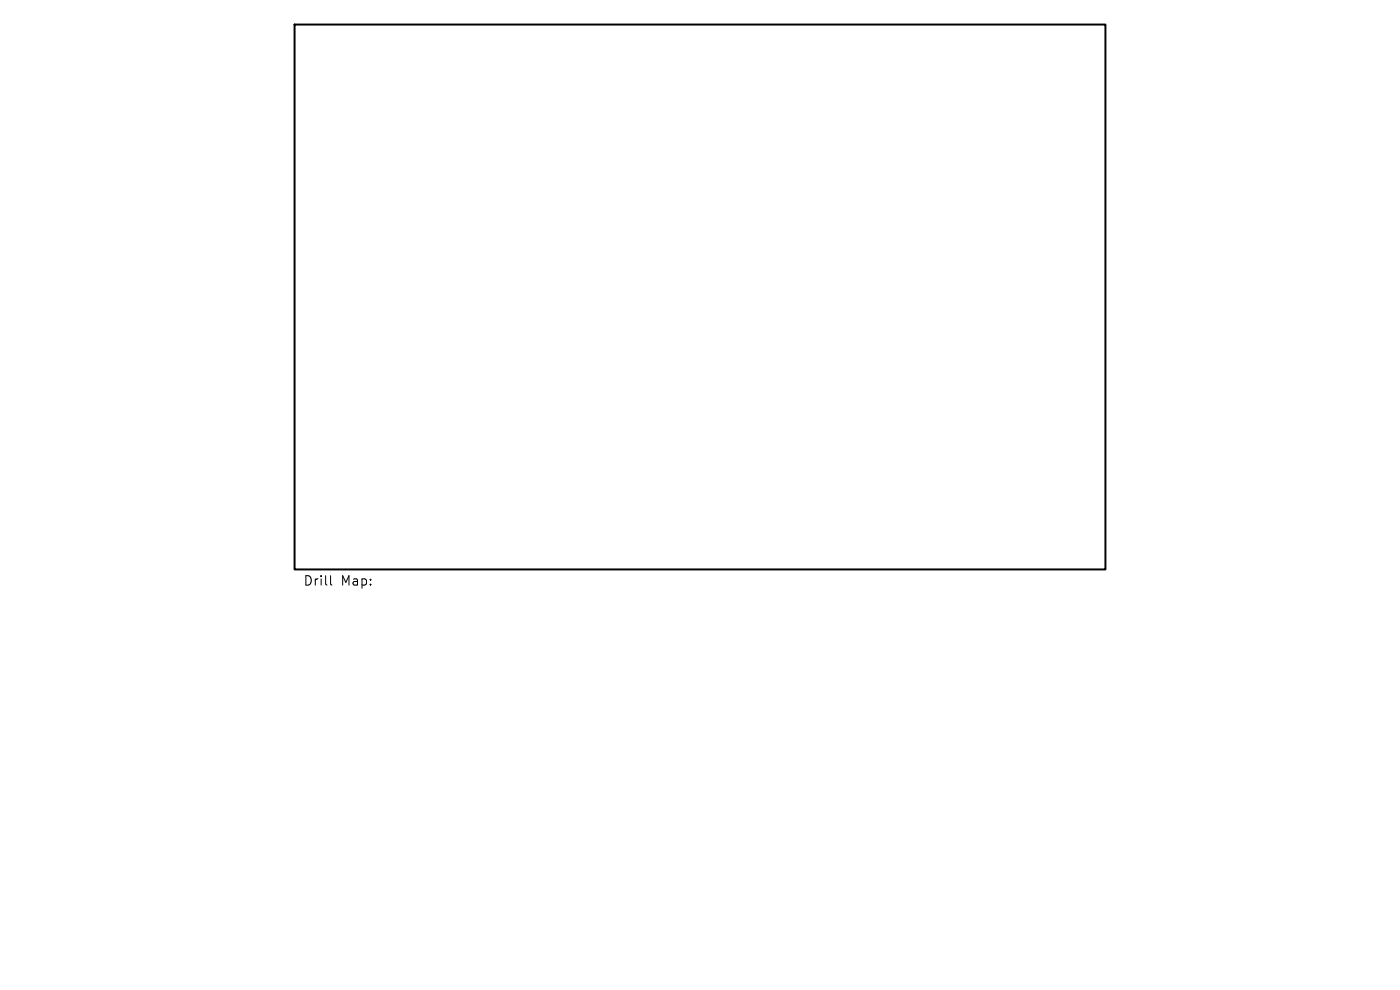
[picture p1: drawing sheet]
<svg xmlns="http://www.w3.org/2000/svg" width="297mm" height="210mm" viewBox="0 0 297 210" stroke-linecap="round" stroke-linejoin="round" font-family="sans-serif">
<defs><g id="words">
<g font-size="2.8">
<text x="64.3" y="124.5">Drill</text>
<text x="72.3" y="124.5">Map:</text>
</g>
</g></defs>
<path d="M62.5 5.2h172v115.6h-172z" fill="none" stroke="#000" stroke-width=".42"/>
<path d="M70.1 122.1v1.7l.3 .3" fill="none" stroke="#000" stroke-width=".21"/>
<use href="#words"/>
</svg>
